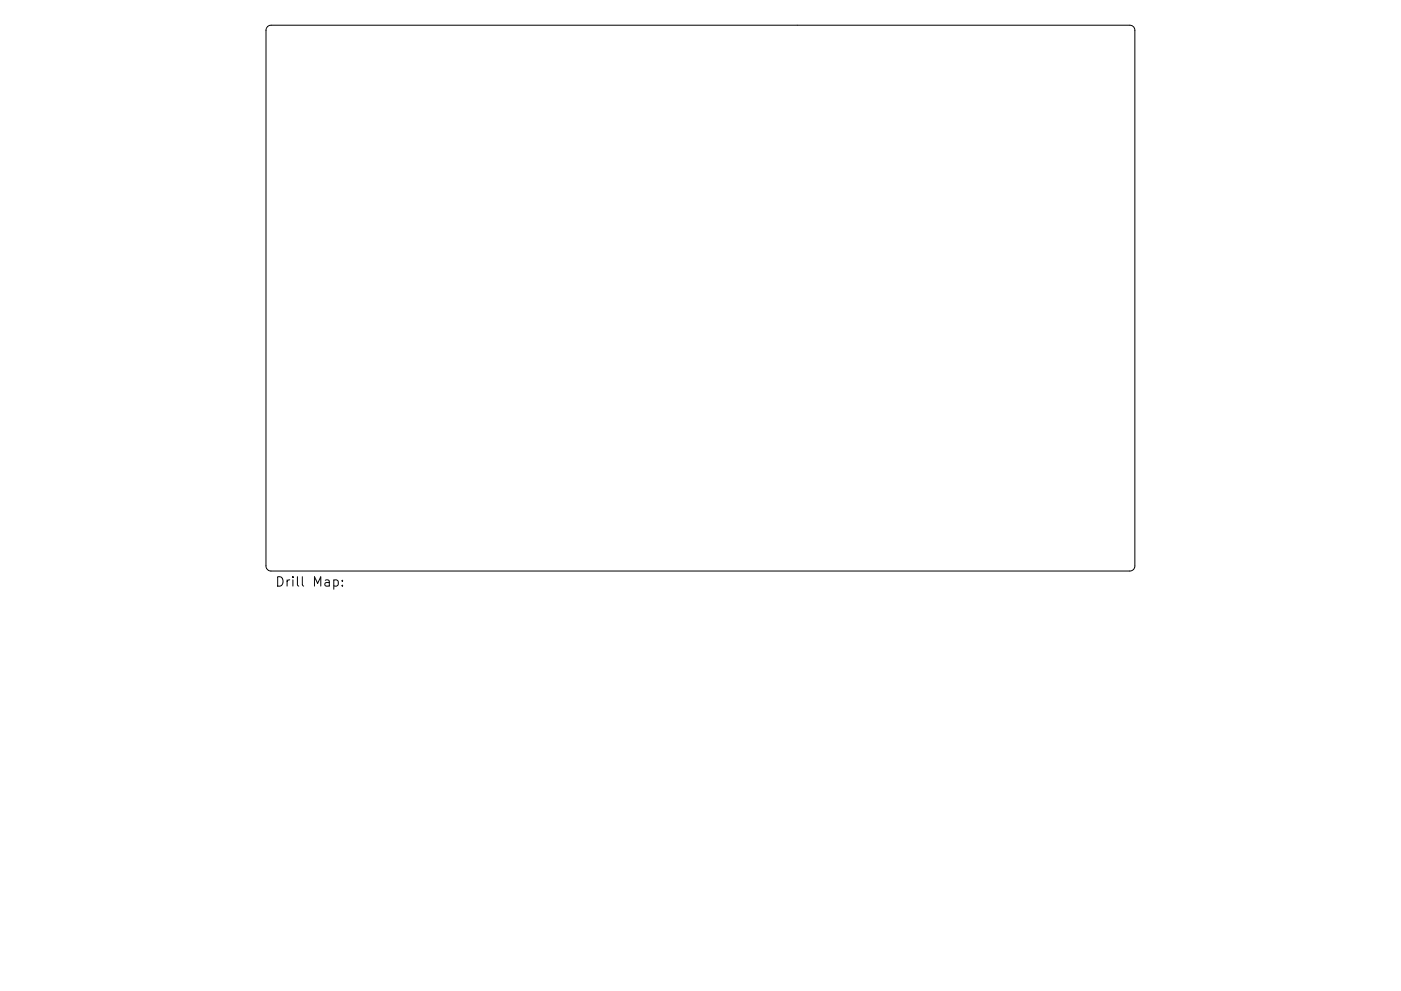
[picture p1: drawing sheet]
<svg xmlns="http://www.w3.org/2000/svg" width="297mm" height="210mm" viewBox="0 0 297 210" stroke-linecap="round" stroke-linejoin="round" font-family="sans-serif">
<defs><g id="words">
<text font-size="2.8" x="58.3" y="124.5">Drill Map:</text>
</g></defs>
<path d="M56.7 5.6l.8-.3h182a1.07 1.07 0 0 1 1.1 1.1v113.7a1.07 1.07 0 0 1-1.1 1.1h-182a1.07 1.07 0 0 1-1.1-1.1v-113.7zM70.8 123.1l.5-.1 .4 .4v.6l-.2 .3h-.7M72.6 124.2v.2M72.6 123.1v.2" fill="none" stroke="#000" stroke-width=".21"/>
<use href="#words"/>
</svg>
